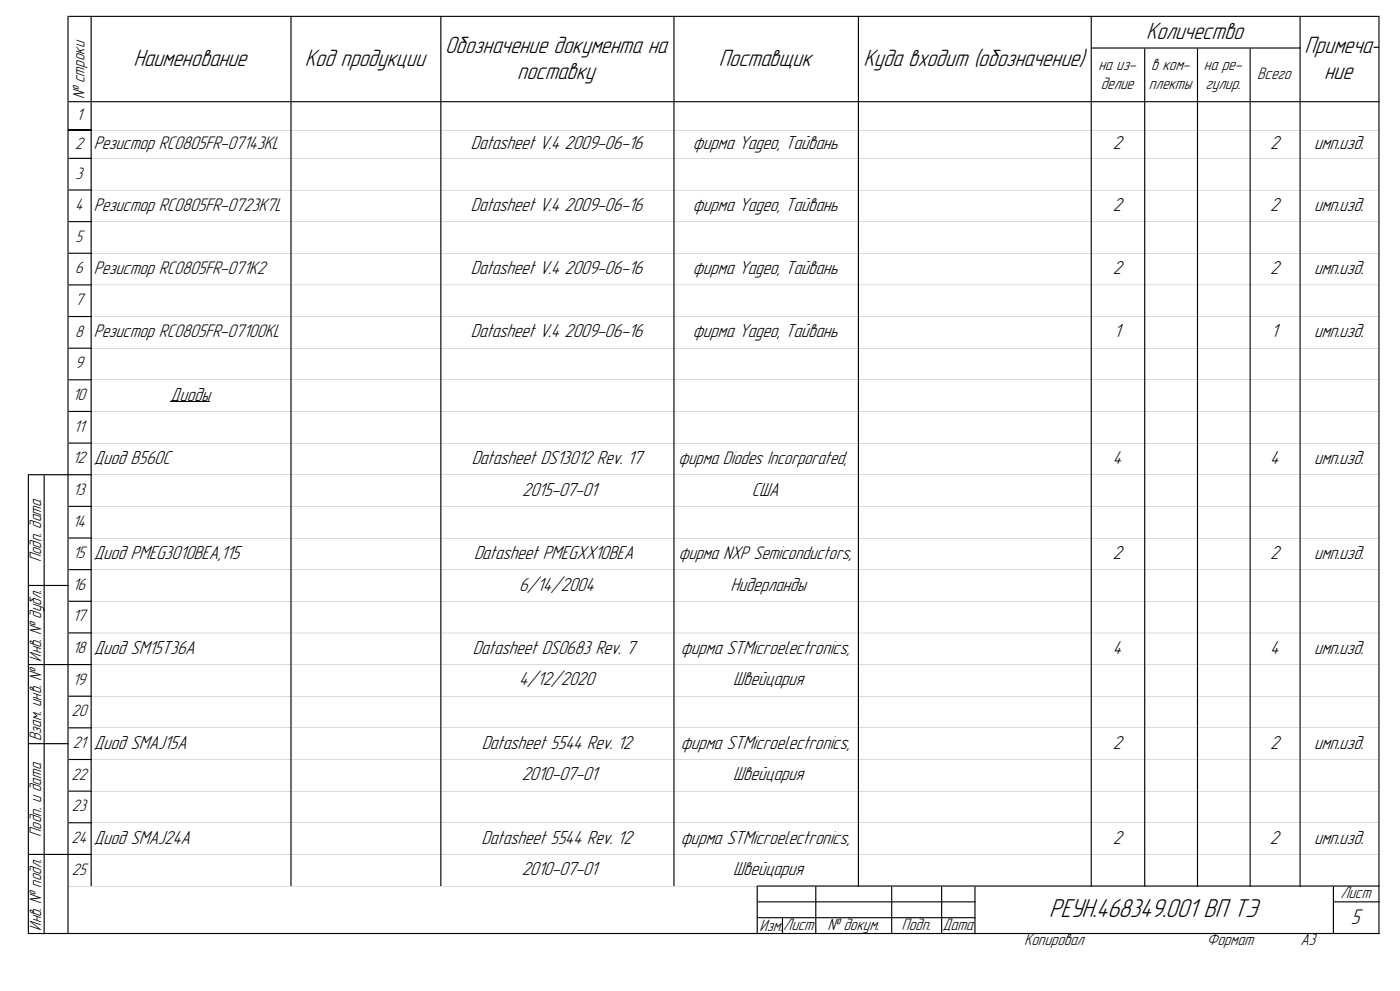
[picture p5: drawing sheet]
<svg xmlns="http://www.w3.org/2000/svg" width="420mm" height="297mm" viewBox="0 0 420 297" stroke-linecap="round" stroke-linejoin="round" font-family="sans-serif">
<defs><g id="words">
<text font-size="8.2" x="314.7" y="274.9">РЕУН.468349.001 ВП ТЭ</text>
<g font-size="7.5">
<text x="343.8" y="11.6">Количество</text>
<text x="133.6" y="15.8">Обозначение документа на</text>
<text x="391.4" y="15.8">Примеча-</text>
<text x="40" y="19.7">Наименование</text>
<text x="91.5" y="19.7">Код продукции</text>
<text x="155.2" y="23.6">поставку</text>
<text x="215.6" y="19.7">Поставщик</text>
<text x="259" y="19.7">Куда входит (обозначение)</text>
<text x="397.2" y="23.6">ние</text>
</g>
<text font-size="6.7" x="405.2" y="276.8">5</text>
<g font-size="6">
<text x="141.2" y="44.8">Datasheet V.4 2009-06-16</text>
<text x="207.9" y="44.8">фирма Yageo, Тайвань</text>
<text x="333.8" y="44.8">2</text>
<text x="381" y="44.8">2</text>
<text x="394.2" y="44.8">имп.изд.</text>
<text x="141.2" y="63.2">Datasheet V.4 2009-06-16</text>
<text x="207.9" y="63.2">фирма Yageo, Тайвань</text>
<text x="333.8" y="63.2">2</text>
<text x="381" y="63.2">2</text>
<text x="394.2" y="63.2">имп.изд.</text>
<text x="141.2" y="82.2">Datasheet V.4 2009-06-16</text>
<text x="207.9" y="82.2">фирма Yageo, Тайвань</text>
<text x="333.8" y="82.2">2</text>
<text x="381" y="82.2">2</text>
<text x="394.2" y="82.2">имп.изд.</text>
<text x="141.2" y="101.1">Datasheet V.4 2009-06-16</text>
<text x="207.9" y="101.1">фирма Yageo, Тайвань</text>
<text x="334.3" y="101.1">1</text>
<text x="381.4" y="101.1">1</text>
<text x="394.2" y="101.1">имп.изд.</text>
<text x="51.1" y="120.1">Диоды</text>
<text x="28.2" y="139.1">Диод B560C</text>
<text x="141.5" y="139.1">Datasheet DS13012 Rev. 17</text>
<text x="333.8" y="139.1">4</text>
<text x="381" y="139.1">4</text>
<text x="394.2" y="139.1">имп.изд.</text>
<text x="156.6" y="148.5">2015-07-01</text>
<text x="225.6" y="148.5">США</text>
<text x="28.2" y="167.5">Диод PMEG3010BEA,115</text>
<text x="142.2" y="167.5">Datasheet PMEGXX10BEA</text>
<text x="333.8" y="167.5">2</text>
<text x="381" y="167.5">2</text>
<text x="394.2" y="167.5">имп.изд.</text>
<text x="155.7" y="177">6/14/2004</text>
<text x="219.1" y="177">Нидерланды</text>
<text x="28.2" y="196">Диод SM15T36A</text>
<text x="141.9" y="196">Datasheet DS0683 Rev. 7</text>
<text x="204.2" y="196">фирма STMicroelectronics,</text>
<text x="333.9" y="196">4</text>
<text x="381" y="196">4</text>
<text x="394.2" y="196">имп.изд.</text>
<text x="155.7" y="205.4">4/12/2020</text>
<text x="219.9" y="205.4">Швейцария</text>
<text x="28.2" y="224.4">Диод SMAJ15A</text>
<text x="144.5" y="224.4">Datasheet 5544 Rev. 12</text>
<text x="204.2" y="224.4">фирма STMicroelectronics,</text>
<text x="333.8" y="224.4">2</text>
<text x="381" y="224.4">2</text>
<text x="394.2" y="224.4">имп.изд.</text>
<text x="156.5" y="233.9">2010-07-01</text>
<text x="219.9" y="233.9">Швейцария</text>
<text x="28.2" y="252.9">Диод SMAJ24A</text>
<text x="144.5" y="252.9">Datasheet 5544 Rev. 12</text>
<text x="204.2" y="252.9">фирма STMicroelectronics,</text>
<text x="333.9" y="252.9">2</text>
<text x="381" y="252.9">2</text>
<text x="394.2" y="252.9">имп.изд.</text>
<text x="156.5" y="262.3">2010-07-01</text>
<text x="219.9" y="262.3">Швейцария</text>
</g>
<g font-size="5.8">
<text x="28.2" y="44.7">Резистор RC0805FR-07143KL</text>
<text x="28.2" y="63.2">Резистор RC0805FR-0723K7L</text>
<text x="28.2" y="82.1">Резистор RC0805FR-071K2</text>
<text x="28.2" y="101.1">Резистор RC0805FR-07100KL</text>
<text x="203.5" y="139">фирма Diodes Incorporated,</text>
<text x="203.6" y="167.5">фирма NXP Semiconductors,</text>
</g>
<g font-size="5.2">
<text x="329.5" y="21">на из-</text>
<text x="345.3" y="21">в ком-</text>
<text x="361.2" y="21">на ре-</text>
<text x="377.2" y="23.7">Всего</text>
<text x="25.4" y="29.7" transform="rotate(-90 25.4 29.7)">№ строки</text>
<text x="330.2" y="26.5">делие</text>
<text x="344.7" y="26.5">плекты</text>
<text x="361.6" y="26.5">гулир.</text>
<text x="22.9" y="36.1">1</text>
<text x="22.6" y="44.6">2</text>
<text x="22.6" y="53.5">3</text>
<text x="22.6" y="63">4</text>
<text x="22.6" y="72.5">5</text>
<text x="22.6" y="82">6</text>
<text x="22.6" y="91.4">7</text>
<text x="22.6" y="100.9">8</text>
<text x="22.6" y="110.4">9</text>
<text x="21.8" y="119.9">10</text>
<text x="22.2" y="129.4">11</text>
<text x="21.8" y="138.9">12</text>
<text x="21.9" y="148.3">13</text>
<text x="21.8" y="157.8">14</text>
<text x="21.9" y="167.3">15</text>
<text x="12.4" y="168.5" transform="rotate(-90 12.4 168.5)">Подп. дата</text>
<text x="21.8" y="176.8">16</text>
<text x="21.8" y="186.3">17</text>
<text x="21.8" y="195.7">18</text>
<text x="12.4" y="198.3" transform="rotate(-90 12.4 198.3)">Инв. № дубл.</text>
<text x="21.8" y="205.2">19</text>
<text x="21.5" y="214.7">20</text>
<text x="12.4" y="222.1" transform="rotate(-90 12.4 222.1)">Взам. инв. №</text>
<text x="21.8" y="224.2">21</text>
<text x="21.5" y="233.7">22</text>
<text x="21.6" y="243.2">23</text>
<text x="12.4" y="250.8" transform="rotate(-90 12.4 250.8)">Подп. и дата</text>
<text x="21.5" y="252.6">24</text>
<text x="21.6" y="262.1">25</text>
<text x="402.1" y="269">Лист</text>
<text x="12.4" y="278.9" transform="rotate(-90 12.4 278.9)">Инв. № подл.</text>
<text x="227.9" y="278.9">Изм.</text>
<text x="235" y="278.7">Лист</text>
<text x="248.2" y="278.7">№ докум.</text>
<text x="270.5" y="278.7">Подп.</text>
<text x="282.7" y="278.7">Дата</text>
<text x="307.3" y="283.3">Копировал</text>
<text x="362.1" y="283.3">Формат</text>
<text x="390.1" y="283.3">А3</text>
</g>
</g></defs>
<path d="M51.1 120.5h11.8" fill="none" stroke="#000" stroke-width=".3"/>
<path d="M20.6 39h6.9" fill="none" stroke="#000" stroke-width=".34"/>
<g fill="#000">
<path d="M20.2 4.7h.4v275.3h-.4zM27.2 5.1h.3v260.5h-.3zM87.1 5.1h.4v260.5h-.4zM132.1 5.1h.3v260.5h-.3zM202 5.1h.4v260.5h-.4zM257.3 5.1h.4v260.6h-.4zM327.2 5.1h.3v260.6h-.3zM389.8 5.1h.4v260.6h-.4zM413.5 5.1h.4v274.9h-.4zM343.2 14.6h.4v251.1h-.4zM359.1 14.6h.3v251.1h-.3zM374.9 14.6h.3v251.1h-.3zM8.3 142.1h.4v137.9h-.4zM13.1 142.5h.3v137.5h-.3zM227 265.4h.3v14.6h-.3zM244.6 265.7h.3v14.3h-.3zM267.3 265.7h.4v14.3h-.4zM282.3 265.7h.4v14.3h-.4zM292.3 265.7h.4v14.3h-.4zM399.8 265.7h.4v14.3h-.4zM234.6 275.2h.3v4.8h-.3z" fill-rule="evenodd"/>
<path d="M20.6 4.7h393.3v.4h-393.3zM327.5 14.2h62.7v.4h-62.7zM20.6 30.3h393.3v.3h-393.3zM390.2 39l23.3 .1zM390.2 47.5h23.3zM390.2 56.9l23.3 .1zM390.2 66.4l23.3 .1zM390.2 75.9h23.3zM390.2 85.4h23.3zM390.2 94.9h23.3zM390.2 104.4h23.3zM390.2 113.8l23.3 .1zM390.2 123.3l23.3 .1zM390.2 132.8h23.3zM390.2 142.3h23.3zM390.2 151.8h23.3zM390.2 161.2l23.3 .1zM390.2 170.7l23.3 .1zM8.7 175.3h11.9v.3h-11.9zM390.2 180.2l23.3 .1zM390.2 189.7h23.3zM390.2 199.2h23.3zM390.2 208.7h23.3zM390.2 218.1l23.3 .1zM8.7 222.7h11.9v.4h-11.9zM390.2 227.6l23.3 .1zM390.2 237.1l23.3 .1zM390.2 246.6h23.3zM390.2 256.1h23.3zM227.3 265.4h186.6v.3h-186.6zM400.2 270.1h13.7v.4h-13.7zM227.3 274.9h65.4v.3h-65.4zM8.7 279.6h405.2v.4h-405.2z" fill-rule="evenodd"/>
<path d="M27.5 39l59.6 .1zM87.5 39l44.6 .1zM132.4 39l69.6 .1zM202.4 39l54.9 .1zM257.7 39l69.5 .1zM327.5 39l15.7 .1zM343.6 39l15.5 .1zM359.4 39l15.5 .1zM375.2 39l14.6 .1zM20.6 47.3h6.9v.3h-6.9z" fill-rule="evenodd"/>
<path d="M27.5 47.5h59.6zM87.5 47.5h44.6zM132.4 47.5h69.6zM202.4 47.5h54.9zM257.7 47.5h69.5zM327.5 47.5h15.7zM343.6 47.5h15.5zM359.4 47.5h15.5zM375.2 47.5h14.6zM20.6 56.8h6.9v.3h-6.9z" fill-rule="evenodd"/>
<path d="M27.5 56.9l59.6 .1zM87.5 56.9l44.6 .1zM132.4 56.9l69.6 .1zM202.4 56.9l54.9 .1zM257.7 56.9l69.5 .1zM327.5 56.9l15.7 .1zM343.6 56.9l15.5 .1zM359.4 56.9l15.5 .1zM375.2 56.9l14.6 .1zM20.6 66.3h6.9v.3h-6.9z" fill-rule="evenodd"/>
<path d="M27.5 66.4l59.6 .1zM87.5 66.4l44.6 .1zM132.4 66.4l69.6 .1zM202.4 66.4l54.9 .1zM257.7 66.4l69.5 .1zM327.5 66.4l15.7 .1zM343.6 66.4l15.5 .1zM359.4 66.4l15.5 .1zM375.2 66.4l14.6 .1zM20.6 75.7h6.9v.4h-6.9z" fill-rule="evenodd"/>
<path d="M27.5 75.9h59.6zM87.5 75.9h44.6zM132.4 75.9h69.6zM202.4 75.9h54.9zM257.7 75.9h69.5zM327.5 75.9h15.7zM343.6 75.9h15.5zM359.4 75.9h15.5zM375.2 75.9h14.6zM20.6 85.2h6.9v.4h-6.9z" fill-rule="evenodd"/>
<path d="M27.5 85.4h59.6zM87.5 85.4h44.6zM132.4 85.4h69.6zM202.4 85.4h54.9zM257.7 85.4h69.5zM327.5 85.4h15.7zM343.6 85.4h15.5zM359.4 85.4h15.5zM375.2 85.4h14.6zM20.6 94.7h6.9v.3h-6.9z" fill-rule="evenodd"/>
<path d="M27.5 94.9h59.6zM87.5 94.9h44.6zM132.4 94.9h69.6zM202.4 94.9h54.9zM257.7 94.9h69.5zM327.5 94.9h15.7zM343.6 94.9h15.5zM359.4 94.9h15.5zM375.2 94.9h14.6zM20.6 104.2h6.9v.3h-6.9z" fill-rule="evenodd"/>
<path d="M27.5 104.4h59.6zM87.5 104.4h44.6zM132.4 104.4h69.6zM202.4 104.4h54.9zM257.7 104.4h69.5zM327.5 104.4h15.7zM343.6 104.4h15.5zM359.4 104.4h15.5zM375.2 104.4h14.6zM20.6 113.7h6.9v.3h-6.9z" fill-rule="evenodd"/>
<path d="M27.5 113.8l59.6 .1zM87.5 113.8l44.6 .1zM132.4 113.8l69.6 .1zM202.4 113.8l54.9 .1zM257.7 113.8l69.5 .1zM327.5 113.8l15.7 .1zM343.6 113.8l15.5 .1zM359.4 113.8l15.5 .1zM375.2 113.8l14.6 .1zM20.6 123.1h6.9v.4h-6.9z" fill-rule="evenodd"/>
<path d="M27.5 123.3l59.6 .1zM87.5 123.3l44.6 .1zM132.4 123.3l69.6 .1zM202.4 123.3l54.9 .1zM257.7 123.3l69.5 .1zM327.5 123.3l15.7 .1zM343.6 123.3l15.5 .1zM359.4 123.3l15.5 .1zM375.2 123.3l14.6 .1zM20.6 132.6h6.9v.4h-6.9z" fill-rule="evenodd"/>
<path d="M27.5 132.8h59.6zM87.5 132.8h44.6zM132.4 132.8h69.6zM202.4 132.8h54.9zM257.7 132.8h69.5zM327.5 132.8h15.7zM343.6 132.8h15.5zM359.4 132.8h15.5zM375.2 132.8h14.6zM8.7 142.1h18.8v.4h-18.8z" fill-rule="evenodd"/>
<path d="M27.5 142.3h59.6zM87.5 142.3h44.6zM132.4 142.3h69.6zM202.4 142.3h54.9zM257.7 142.3h69.5zM327.5 142.3h15.7zM343.6 142.3h15.5zM359.4 142.3h15.5zM375.2 142.3h14.6zM20.6 151.6h6.9v.3h-6.9z" fill-rule="evenodd"/>
<path d="M27.5 151.8h59.6zM87.5 151.8h44.6zM132.4 151.8h69.6zM202.4 151.8h54.9zM257.7 151.8h69.5zM327.5 151.8h15.7zM343.6 151.8h15.5zM359.4 151.8h15.5zM375.2 151.8h14.6zM20.6 161.1h6.9v.3h-6.9z" fill-rule="evenodd"/>
<path d="M27.5 161.2l59.6 .1zM87.5 161.2l44.6 .1zM132.4 161.2l69.6 .1zM202.4 161.2l54.9 .1zM257.7 161.2l69.5 .1zM327.5 161.2l15.7 .1zM343.6 161.2l15.5 .1zM359.4 161.2l15.5 .1zM375.2 161.2l14.6 .1zM20.6 170.6h6.9v.3h-6.9z" fill-rule="evenodd"/>
<path d="M27.5 170.7l59.6 .1zM87.5 170.7l44.6 .1zM132.4 170.7l69.6 .1zM202.4 170.7l54.9 .1zM257.7 170.7l69.5 .1zM327.5 170.7l15.7 .1zM343.6 170.7l15.5 .1zM359.4 170.7l15.5 .1zM375.2 170.7l14.6 .1zM20.6 180h6.9v.4h-6.9z" fill-rule="evenodd"/>
<path d="M27.5 180.2l59.6 .1zM87.5 180.2l44.6 .1zM132.4 180.2l69.6 .1zM202.4 180.2l54.9 .1zM257.7 180.2l69.5 .1zM327.5 180.2l15.7 .1zM343.6 180.2l15.5 .1zM359.4 180.2l15.5 .1zM375.2 180.2l14.6 .1zM20.6 189.5h6.9v.4h-6.9z" fill-rule="evenodd"/>
<path d="M27.5 189.7h59.6zM87.5 189.7h44.6zM132.4 189.7h69.6zM202.4 189.7h54.9zM257.7 189.7h69.5zM327.5 189.7h15.7zM343.6 189.7h15.5zM359.4 189.7h15.5zM375.2 189.7h14.6zM8.7 199h18.8v.3h-18.8z" fill-rule="evenodd"/>
<path d="M27.5 199.2h59.6zM87.5 199.2h44.6zM132.4 199.2h69.6zM202.4 199.2h54.9zM257.7 199.2h69.5zM327.5 199.2h15.7zM343.6 199.2h15.5zM359.4 199.2h15.5zM375.2 199.2h14.6zM20.6 208.5h6.9v.3h-6.9z" fill-rule="evenodd"/>
<path d="M27.5 208.7h59.6zM87.5 208.7h44.6zM132.4 208.7h69.6zM202.4 208.7h54.9zM257.7 208.7h69.5zM327.5 208.7h15.7zM343.6 208.7h15.5zM359.4 208.7h15.5zM375.2 208.7h14.6zM20.6 218h6.9v.3h-6.9z" fill-rule="evenodd"/>
<path d="M27.5 218.1l59.6 .1zM87.5 218.1l44.6 .1zM132.4 218.1l69.6 .1zM202.4 218.1l54.9 .1zM257.7 218.1l69.5 .1zM327.5 218.1l15.7 .1zM343.6 218.1l15.5 .1zM359.4 218.1l15.5 .1zM375.2 218.1l14.6 .1zM20.6 227.5h6.9v.3h-6.9z" fill-rule="evenodd"/>
<path d="M27.5 227.6l59.6 .1zM87.5 227.6l44.6 .1zM132.4 227.6l69.6 .1zM202.4 227.6l54.9 .1zM257.7 227.6l69.5 .1zM327.5 227.6l15.7 .1zM343.6 227.6l15.5 .1zM359.4 227.6l15.5 .1zM375.2 227.6l14.6 .1zM20.6 236.9h6.9v.4h-6.9z" fill-rule="evenodd"/>
<path d="M27.5 237.1l59.6 .1zM87.5 237.1l44.6 .1zM132.4 237.1l69.6 .1zM202.4 237.1l54.9 .1zM257.7 237.1l69.5 .1zM327.5 237.1l15.7 .1zM343.6 237.1l15.5 .1zM359.4 237.1l15.5 .1zM375.2 237.1l14.6 .1zM20.6 246.4h6.9v.4h-6.9z" fill-rule="evenodd"/>
<path d="M27.5 246.6h59.6zM87.5 246.6h44.6zM132.4 246.6h69.6zM202.4 246.6h54.9zM257.7 246.6h69.5zM327.5 246.6h15.7zM343.6 246.6h15.5zM359.4 246.6h15.5zM375.2 246.6h14.6zM8.7 255.9h18.8v.3h-18.8z" fill-rule="evenodd"/>
<path d="M27.5 256.1h59.6zM87.5 256.1h44.6zM132.4 256.1h69.6zM202.4 256.1h54.9zM257.7 256.1h69.5zM327.5 256.1h15.7zM343.6 256.1h15.5zM359.4 256.1h15.5zM375.2 256.1h14.6zM20.6 265.6h6.6zM27.5 265.6h59.6zM87.5 265.6h44.6zM132.4 265.6h69.6zM202.4 265.6h24.6zM227.3 270.1h65.4v.4h-65.4z" fill-rule="evenodd"/>
</g>
<use href="#words"/>
</svg>
